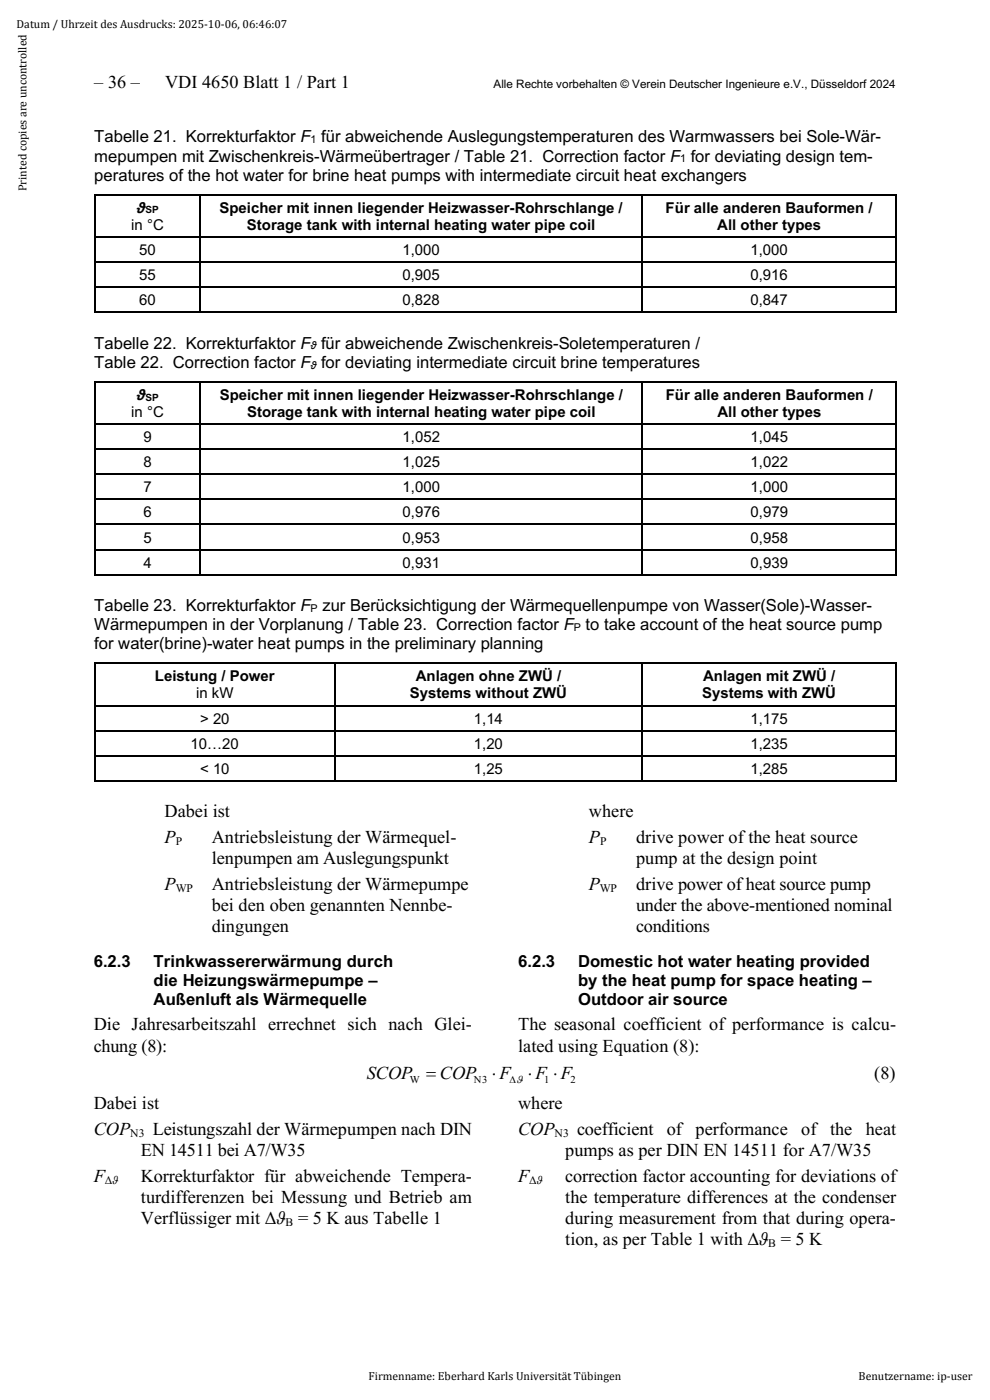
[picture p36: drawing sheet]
<svg xmlns="http://www.w3.org/2000/svg" width="210mm" height="297mm" viewBox="0 0 210 297" stroke-linecap="round" stroke-linejoin="round" font-family="sans-serif">
<defs><g id="words">
<g font-size="3.9">
<text x="20" y="18.6">– 36 –</text>
<text x="35" y="18.6">VDI 4650 Blatt 1 / Part 1</text>
<text x="34.9" y="173.3">Dabei ist</text>
<text x="124.9" y="173.3">where</text>
<text x="34.9" y="178.9">P</text>
<text x="44.9" y="178.9">Antriebsleistung der Wärmequel-</text>
<text x="124.9" y="178.9">P</text>
<text x="135" y="178.9">drive power of the heat source</text>
<text x="44.9" y="183.3">lenpumpen am Auslegungspunkt</text>
<text x="135" y="183.3">pump at the design point</text>
<text x="34.9" y="188.8">P</text>
<text x="44.9" y="188.8">Antriebsleistung der Wärmepumpe</text>
<text x="124.9" y="188.8">P</text>
<text x="135" y="188.8">drive power of heat source pump</text>
<text x="44.9" y="193.3">bei den oben genannten Nennbe-</text>
<text x="44.9" y="197.8">dingungen</text>
<text x="135" y="197.8">conditions</text>
<text x="135" y="193.3">under the above-mentioned nominal</text>
<text x="19.9" y="218.6">Die Jahresarbeitszahl errechnet sich nach Glei-</text>
<text x="109.9" y="218.6">The seasonal coefficient of performance is calcu-</text>
<text x="19.9" y="223.1">chung (8):</text>
<text x="109.9" y="223.1">lated using Equation (8):</text>
<text x="77.8" y="228.9">SCOP</text>
<text x="90.4" y="228.9">= COP</text>
<text x="104.4" y="228.9">⋅ F</text>
<text x="112" y="228.9">⋅ F F</text>
<text x="117.4" y="228.9">⋅</text>
<text x="185.5" y="228.9">(8)</text>
<text x="19.9" y="235.3">Dabei ist</text>
<text x="109.9" y="235.3">where</text>
<text x="19.9" y="240.8">COP</text>
<text x="29.9" y="245.3">EN 14511 bei A7/W35</text>
<text x="32.4" y="240.8">Leistungszahl der Wärmepumpen nach DIN</text>
<text x="109.9" y="240.8">COP</text>
<text x="119.9" y="245.3">pumps as per DIN EN 14511 for A7/W35</text>
<text x="122.4" y="240.8">coefficient</text>
<text x="141.5" y="240.8">of performance</text>
<text x="170" y="240.8">of the</text>
<text x="183.7" y="240.8">heat</text>
<text x="19.9" y="250.8">F</text>
<text x="29.9" y="250.8">Korrekturfaktor für abweichende Tempera-</text>
<text x="109.9" y="250.8">F</text>
<text x="119.9" y="250.8">correction factor accounting for deviations of</text>
<text x="29.9" y="255.3">turdifferenzen bei Messung und Betrieb am</text>
<text x="119.9" y="255.3">the temperature differences at the condenser</text>
<text x="29.9" y="259.7">Verflüssiger mit Δϑ = 5 K aus Tabelle 1</text>
<text x="119.9" y="259.7">during measurement from that during opera-</text>
<text x="119.9" y="264.2">tion, as per Table 1 with Δϑ = 5 K</text>
</g>
<g font-size="3.5">
<text x="20" y="34.3">mepumpen mit Zwischenkreis-Wärmeübertrager / Table 21. Correction factor F for deviating design tem-</text>
<text x="20" y="30.2">Tabelle 21. Korrekturfaktor F für abweichende Auslegungstemperaturen des Warmwassers bei Sole-Wär-</text>
<text x="20" y="38.3">peratures of the hot water for brine heat pumps with intermediate circuit heat exchangers</text>
<text x="20" y="74">Tabelle 22. Korrekturfaktor F für abweichende Zwischenkreis-Soletemperaturen /</text>
<text x="20" y="78">Table 22. Correction factor F for deviating intermediate circuit brine temperatures</text>
<text x="20" y="129.6">Tabelle 23. Korrekturfaktor F zur Berücksichtigung der Wärmequellenpumpe von Wasser(Sole)-Wasser-</text>
<text x="20" y="133.7">Wärmepumpen in der Vorplanung / Table 23. Correction factor F to take account of the heat source pump</text>
<text x="20" y="137.8">for water(brine)-water heat pumps in the preliminary planning</text>
<text x="19.9" y="205.1">6.2.3</text>
<text x="32.6" y="209.1">die Heizungswärmepumpe –</text>
<text x="32.6" y="205.1">Trinkwassererwärmung durch</text>
<text x="109.9" y="205.1">6.2.3</text>
<text x="122.6" y="205.1">Domestic hot water heating provided</text>
<text x="122.6" y="209.1">by the heat pump for space heating –</text>
<text x="32.6" y="213.2">Außenluft als Wärmequelle</text>
<text x="122.6" y="213.2">Outdoor air source</text>
</g>
<g font-size="3.2">
<text x="29" y="45.1">ϑ</text>
<text x="46.6" y="45.1">Speicher mit innen liegender Heizwasser-Rohrschlange /</text>
<text x="141.2" y="45.1">Für alle anderen Bauformen /</text>
<text x="27.9" y="48.8">in °C</text>
<text x="52.4" y="48.8">Storage tank with internal heating water pipe coil</text>
<text x="152.2" y="48.8">All other types</text>
<text x="29.5" y="54.1">50</text>
<text x="29.5" y="59.4">55</text>
<text x="85.4" y="54.1">1,000</text>
<text x="85.4" y="59.4">0,905</text>
<text x="159.2" y="54.1">1,000</text>
<text x="159.2" y="59.4">0,916</text>
<text x="29.5" y="64.8">60</text>
<text x="85.4" y="64.8">0,828</text>
<text x="159.2" y="64.8">0,847</text>
<text x="27.9" y="88.5">in °C</text>
<text x="29" y="84.8">ϑ</text>
<text x="46.6" y="84.8">Speicher mit innen liegender Heizwasser-Rohrschlange /</text>
<text x="52.4" y="88.5">Storage tank with internal heating water pipe coil</text>
<text x="141.2" y="84.8">Für alle anderen Bauformen /</text>
<text x="152.2" y="88.5">All other types</text>
<text x="30.4" y="93.8">9</text>
<text x="85.4" y="93.8">1,052</text>
<text x="159.3" y="93.8">1,045</text>
<text x="30.4" y="99.1">8</text>
<text x="85.4" y="99.1">1,025</text>
<text x="159.3" y="99.1">1,022</text>
<text x="30.4" y="104.5">7</text>
<text x="85.4" y="104.5">1,000</text>
<text x="159.3" y="104.5">1,000</text>
<text x="30.4" y="109.8">6</text>
<text x="85.4" y="109.8">0,976</text>
<text x="159.3" y="109.8">0,979</text>
<text x="30.4" y="115.1">5</text>
<text x="85.4" y="115.1">0,953</text>
<text x="159.3" y="115.1">0,958</text>
<text x="30.4" y="120.4">4</text>
<text x="85.4" y="120.4">0,931</text>
<text x="159.3" y="120.4">0,939</text>
<text x="32.9" y="144.5">Leistung / Power</text>
<text x="41.6" y="148.2">in kW</text>
<text x="87" y="148.2">Systems without ZWÜ</text>
<text x="88.2" y="144.5">Anlagen ohne ZWÜ /</text>
<text x="149" y="148.2">Systems with ZWÜ</text>
<text x="149.2" y="144.5">Anlagen mit ZWÜ /</text>
<text x="42.4" y="153.5">&gt; 20</text>
<text x="100.5" y="153.5">1,14</text>
<text x="159.2" y="153.5">1,175</text>
<text x="40.4" y="158.8">10…20</text>
<text x="100.5" y="158.8">1,20</text>
<text x="159.2" y="158.8">1,235</text>
<text x="42.4" y="164.2">&lt; 10</text>
<text x="100.5" y="164.2">1,25</text>
<text x="159.2" y="164.2">1,285</text>
</g>
<g font-size="2.5">
<text x="3.5" y="6">Datum / Uhrzeit des Ausdrucks: 2025-10-06, 06:46:07</text>
<text x="104.7" y="18.6">Alle Rechte vorbehalten © Verein Deutscher Ingenieure e.V., Düsseldorf 2024</text>
<text x="5.6" y="40.6" transform="rotate(-90 5.6 40.6)">Printed copies are uncontrolled</text>
<text x="37.3" y="179.2">P</text>
<text x="127.3" y="179.2">P</text>
<text x="37.3" y="189.2">WP</text>
<text x="127.3" y="189.2">WP</text>
<text x="27.6" y="241.2">N3</text>
<text x="117.7" y="241.2">N3</text>
<text x="22.3" y="251.2">Δϑ</text>
<text x="112.3" y="251.2">Δϑ</text>
<text x="60.6" y="260.1">B</text>
<text x="163" y="264.6">B</text>
<text x="78.2" y="292.8">Firmenname: Eberhard Karls Universität Tübingen</text>
<text x="182.2" y="292.8">Benutzername: ip-user</text>
</g>
<g font-size="2.3">
<text x="65.9" y="30.4">1</text>
<text x="144.3" y="34.4">1</text>
<text x="65.9" y="74.1">ϑ</text>
<text x="65.9" y="78.2">ϑ</text>
<text x="65.9" y="129.8">P</text>
<text x="121.8" y="133.9">P</text>
</g>
<g font-size="2.2">
<text x="86.9" y="229.9">W</text>
<text x="100.5" y="229.9">N3</text>
<text x="108.1" y="229.9">∆ϑ</text>
<text x="115.4" y="229.9">1</text>
<text x="121.1" y="229.9">2</text>
</g>
<g font-size="2.1">
<text x="30.8" y="45.3">SP</text>
<text x="30.8" y="85">SP</text>
</g>
</g></defs>
<g fill="#000">
<path d="M20 41.2h.3v.3h-.3zM20 41.2h.3v.2h-.3zM20 50.2h.3v.2h-.3zM20 55.5h.3v.3h-.3zM42.4 41.4h.2v.1h-.2zM42.4 41.2h.2v.2h-.2zM42.4 50.2h.2v.2h-.2zM42.4 55.5h.2v.3h-.2zM136.1 41.4h.3v.1h-.3zM136.1 41.2h.3v.2h-.3zM136.1 50.2h.3v.2h-.3zM136.1 55.5h.3v.3h-.3z"/>
<path d="M190 41.2h.3v.3h-.3zM190 41.2h.3v.2h-.3zM190 50.2h.3v.2h-.3zM190 55.5h.3v.3h-.3zM20 60.8h.3v.3h-.3zM20 66.1h.3v.3h-.3zM42.4 60.8h.2v.3h-.2zM42.4 66.1h.2v.3h-.2zM136.1 60.8h.3v.3h-.3zM136.1 66.1h.3v.3h-.3zM190 60.8h.3v.3h-.3zM190 66.1h.3v.3h-.3z"/>
<path d="M20 80.9h.3v.3h-.3zM20 80.9h.3v.2h-.3zM20 89.9h.3v.2h-.3zM20 95.2h.3v.2h-.3zM42.4 81.1h.2v.1h-.2zM42.4 80.9h.2v.2h-.2zM42.4 89.9h.2v.2h-.2zM42.4 95.2h.2v.2h-.2zM136.2 81.1h.2v.1h-.2zM136.2 80.9h.2v.2h-.2zM136.2 89.9h.2v.2h-.2zM136.2 95.2h.2v.2h-.2z"/>
<path d="M190 80.9h.3v.3h-.3zM190 80.9h.3v.2h-.3zM190 89.9h.3v.2h-.3zM190 95.2h.3v.2h-.3zM20 100.5h.3v.3h-.3zM20 105.8h.3v.3h-.3zM20 111.1h.3v.3h-.3zM20 116.5h.3v.3h-.3zM42.4 100.5h.2v.3h-.2zM42.4 105.8h.2v.3h-.2zM42.4 111.1h.2v.3h-.2zM42.4 116.5h.2v.3h-.2z"/>
<path d="M136.2 100.5h.2v.3h-.2zM136.2 105.8h.2v.3h-.2zM136.2 111.1h.2v.3h-.2zM136.2 116.5h.2v.3h-.2zM190 100.5h.3v.3h-.3zM190 105.8h.3v.3h-.3zM190 111.1h.3v.3h-.3zM190 116.5h.3v.3h-.3zM20 121.8h.3v.3h-.3zM42.4 121.8h.2v.3h-.2zM136.2 121.8h.2v.3h-.2zM190 121.8h.3v.3h-.3z"/>
<path d="M20 140.6h.3v.3h-.3zM20 140.6h.3v.2h-.3zM20 149.6h.3v.2h-.3zM20 154.9h.3v.3h-.3zM70.9 140.8h.3v.1h-.3zM70.9 140.6h.3v.2h-.3zM70.9 149.6h.3v.2h-.3zM70.9 154.9h.3v.3h-.3zM136.1 140.8h.3v.1h-.3zM136.1 140.6h.3v.2h-.3zM136.1 149.6h.3v.2h-.3zM136.1 154.9h.3v.3h-.3z"/>
<path d="M190 140.6h.3v.3h-.3zM190 140.6h.3v.2h-.3zM190 149.6h.3v.2h-.3zM190 154.9h.3v.3h-.3zM20 160.2h.3v.3h-.3zM20 165.6h.3v.2h-.3zM70.9 160.2h.3v.3h-.3zM70.9 165.6h.3v.2h-.3zM136.1 160.2h.3v.3h-.3zM136.1 165.6h.3v.2h-.3zM190 160.2h.3v.3h-.3zM190 165.6h.3v.2h-.3z"/>
</g>
<g fill="none" stroke="#000" stroke-width=".25">
<path d="M20.2 41.5v8.7M20.2 50.4v5.1M20.2 55.8v5M20.3 41.3h22.1M20.3 50.3h22.1M20.3 55.6h22.1M42.5 41.5v8.7M42.5 50.4v5.1M42.5 55.8v5M42.6 41.3h93.5M42.6 50.3h93.5M42.6 55.6h93.5"/>
<path d="M136.2 41.5v8.7M136.2 50.4v5.1M136.2 55.8v5M136.4 41.3h53.6M136.4 50.3h53.6M136.4 55.6h53.6M190.2 41.5v8.7M190.2 50.4v5.1M190.2 55.8v5M20.2 61.1v5M20.3 60.9h22.1M20.3 66.3h22.1"/>
<path d="M42.5 61.1v5M42.6 60.9h93.5M42.6 66.3h93.5M136.2 61.1v5M136.4 60.9h53.6M136.4 66.3h53.6M190.2 61.1v5M20.2 81.2v8.7M20.2 90.1v5.1M20.2 95.4v5.1M20.3 81h22.1M20.3 90h22.1"/>
<path d="M20.3 95.3h22.1M42.5 81.2v8.7M42.5 90.1v5.1M42.5 95.4v5.1M42.6 81h93.6M42.6 90h93.6M42.6 95.3h93.6M136.3 81.2v8.7M136.3 90.1v5.1M136.3 95.4v5.1M136.4 81h53.6M136.4 90h53.6"/>
<path d="M136.4 95.3h53.6M190.2 81.2v8.7M190.2 90.1v5.1M190.2 95.4v5.1M20.2 100.8v5M20.2 106.1v5M20.2 111.4v5.1M20.2 116.8v5M20.3 100.6h22.1M20.3 106h22.1M20.3 111.3h22.1M20.3 116.6h22.1"/>
<path d="M42.5 100.8v5M42.5 106.1v5M42.5 111.4v5.1M42.5 116.8v5M42.6 100.6h93.6M42.6 106h93.6M42.6 111.3h93.6M42.6 116.6h93.6M136.3 100.8v5M136.3 106.1v5M136.3 111.4v5.1M136.3 116.8v5"/>
<path d="M136.4 100.6h53.6M136.4 106h53.6M136.4 111.3h53.6M136.4 116.6h53.6M190.2 100.8v5M190.2 106.1v5M190.2 111.4v5.1M190.2 116.8v5M20.3 121.9h22.1M42.6 121.9h93.6M136.4 121.9h53.6M20.2 140.9v8.7"/>
<path d="M20.2 149.8v5.1M20.2 155.2v5M20.3 140.7h50.6M20.3 149.7h50.6M20.3 155h50.6M71.1 140.9v8.7M71.1 149.8v5.1M71.1 155.2v5M71.2 140.7h64.9M71.2 149.7h64.9M71.2 155h64.9M136.2 140.9v8.7"/>
<path d="M136.2 149.8v5.1M136.2 155.2v5M136.4 140.7h53.6M136.4 149.7h53.6M136.4 155h53.6M190.2 140.9v8.7M190.2 149.8v5.1M190.2 155.2v5M20.2 160.5v5.1M20.3 160.4h50.6M20.3 165.7h50.6M71.1 160.5v5.1"/>
<path d="M71.2 160.4h64.9M71.2 165.7h64.9M136.2 160.5v5.1M136.4 160.4h53.6M136.4 165.7h53.6M190.2 160.5v5.1"/>
</g>
<use href="#words"/>
</svg>
